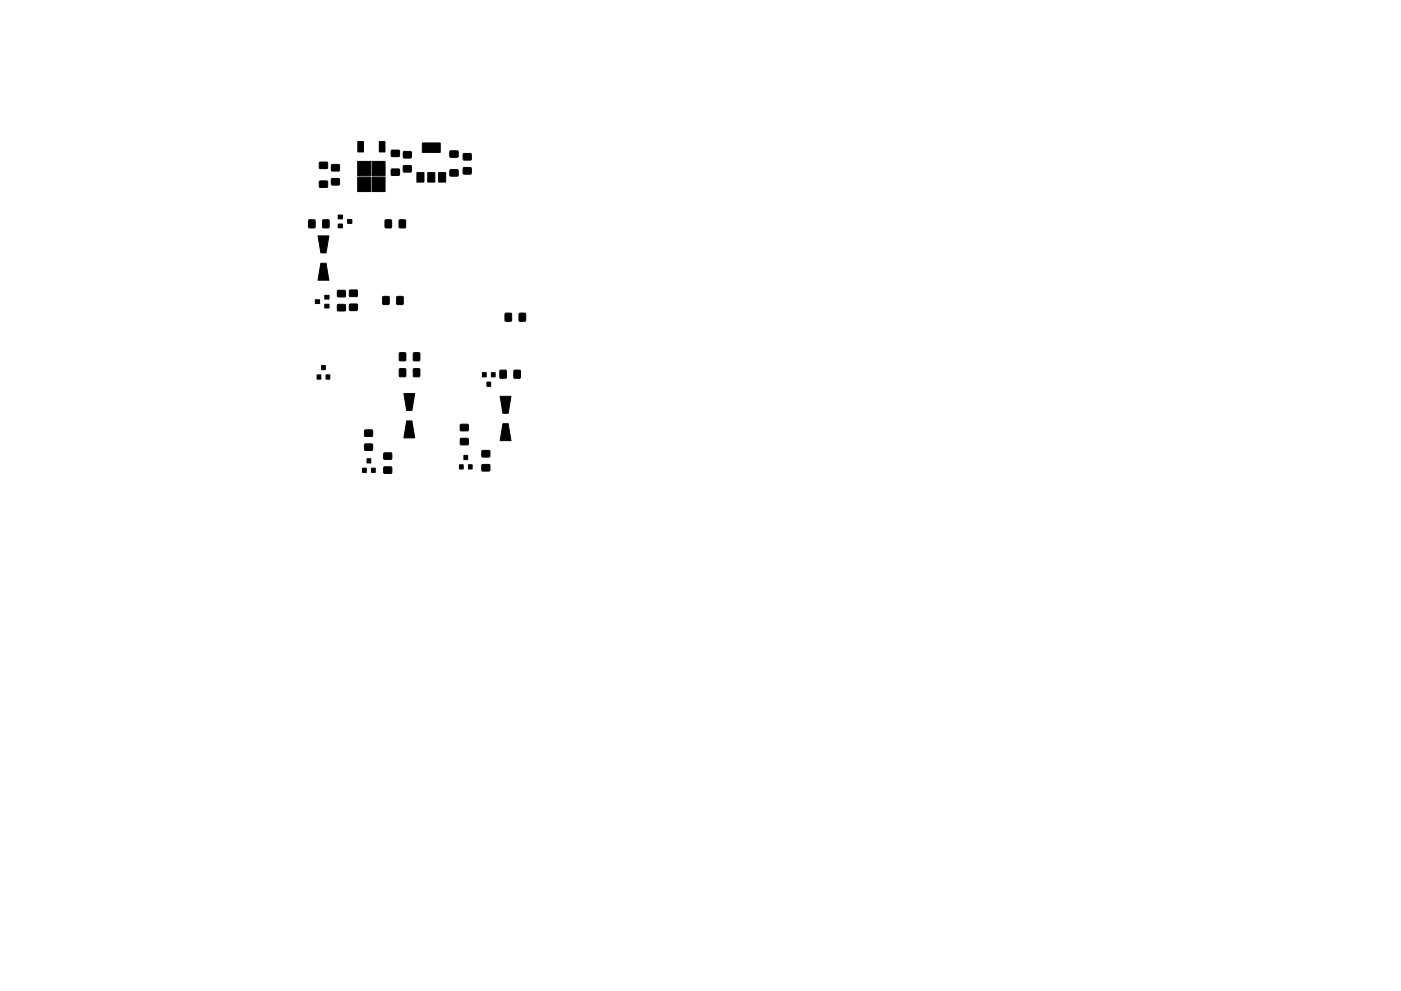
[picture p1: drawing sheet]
<svg xmlns="http://www.w3.org/2000/svg" width="297mm" height="210mm" viewBox="0 0 297 210" stroke-linecap="round" stroke-linejoin="round" font-family="sans-serif">
<g fill="#000" stroke="#000" stroke-width=".21">
<path d="M67.8 34.5l1.6-.1v1.3h-1.6zM67.8 38.5l1.6-.1v1.3h-1.6zM70.3 37.9h1.6v1.3h-1.6zM70.3 35l1.6-.1v1.3h-1.6zM75.8 34.2h2.8v3.1h-2.8zM75.8 37.6h2.8v3h-2.8zM75.9 30h1.2v2.2h-1.2zM78.9 37.6h2.7v3h-2.7zM78.9 34.2h2.7v3.1h-2.7zM80.4 30h1.2v2.2h-1.2zM83 35.9h1.6l.1 1.2-1.7 .1zM83 31.9h1.6l.1 1.2-1.7 .1z"/>
<path d="M85.6 35.2h1.5l.1 1.2-1.6 .1zM85.6 32.2h1.5l.1 1.3h-1.6zM88.4 36.6h1.5v2h-1.5zM90.7 36.6h1.5v2h-1.5zM89.5 30.3h3.8v2h-3.8zM93 36.6h1.5v2h-1.5zM95.4 36.1l1.7-.1v1.3h-1.6zM95.4 32.1l1.6-.1 .1 1.3h-1.6zM98.3 32.6h1.5l.1 1.3h-1.6zM98.3 35.6h1.5l.1 1.3h-1.6zM65.5 46.7h1.3l-.1 1.6h-1.2zM67.4 50.1h2.3l-.6 3.6h-1.1z"/>
<path d="M68.4 46.7h1.3v1.6h-1.3zM68 55.9h1.1l.6 3.6h-2.3zM71.7 45.6h.9v.8h-.9zM71.7 47.5h.9v.8h-.9zM73.7 46.6h.9v.8h-.9zM81.7 46.7h1.3v1.6h-1.3zM84.7 46.7h1.3l-.1 1.6h-1.2zM66.9 63.6h.9v.8h-.9zM68.2 77.5h.8v.9h-.8zM68.9 64.6h.9v.8h-.9zM68.9 62.7h.9v.8h-.9zM71.6 64.6h1.6v1.3h-1.6z"/>
<path d="M71.6 61.7l1.6-.1v1.3l-1.6 .1zM74.1 64.6l1.6-.1v1.3l-1.6 .1zM74.1 61.6h1.6v1.2l-1.6 .1zM81.2 62.9l1.3 .1-.1 1.6-1.2-.1zM84.2 62.9l1.3 .1-.1 1.6-1.3-.1zM84.7 78.3h1.3v1.6h-1.3zM84.7 74.9h1.3v1.6h-1.3zM87.7 78.3h1.3l-.1 1.6h-1.2zM87.7 74.9h1.3l-.1 1.6h-1.2zM102.3 79.1h.8v.9h-.8zM104.2 79.1h.8v.9h-.8zM106 78.6h1.3v1.6h-1.3z"/>
<path d="M107.1 66.5h1.3v1.6h-1.3zM109 78.6h1.3v1.6h-1.3zM110.1 66.5h1.3v1.6h-1.3zM67.2 79.5h.8v.9h-.8zM69.1 79.5h.8v.9h-.8zM77.8 97.3h.8v.9h-.8zM77.3 94.2h1.6l.1 1.3h-1.6zM77.3 91.3l1.6-.1 .1 1.3-1.6 .1zM81.4 96.1h1.6v1.3h-1.6zM81.4 99.1h1.6v1.3h-1.6zM85.6 83.5h2.3l-.6 3.6h-1.1zM86.2 89.3h1.1l.6 3.6h-2.3z"/>
<path d="M97.4 98.6h.8v.9h-.8zM97.6 93h1.6l.1 1.3h-1.6zM97.6 90.1h1.6l.1 1.2-1.6 .1zM98.4 96.6h.8v.9h-.8zM99.3 98.6h.8v.9h-.8zM103.2 81.1h.8v.9h-.8zM102.2 95.6h1.6v1.3h-1.6zM102.2 98.6h1.6v1.3h-1.6zM106 84.1h2.3l-.6 3.6h-1.1zM106.6 89.9h1.1l.6 3.6h-2.3zM76.9 99.3h.8v.9h-.8zM78.8 99.3h.8v.9h-.8z"/>
</g>
</svg>
